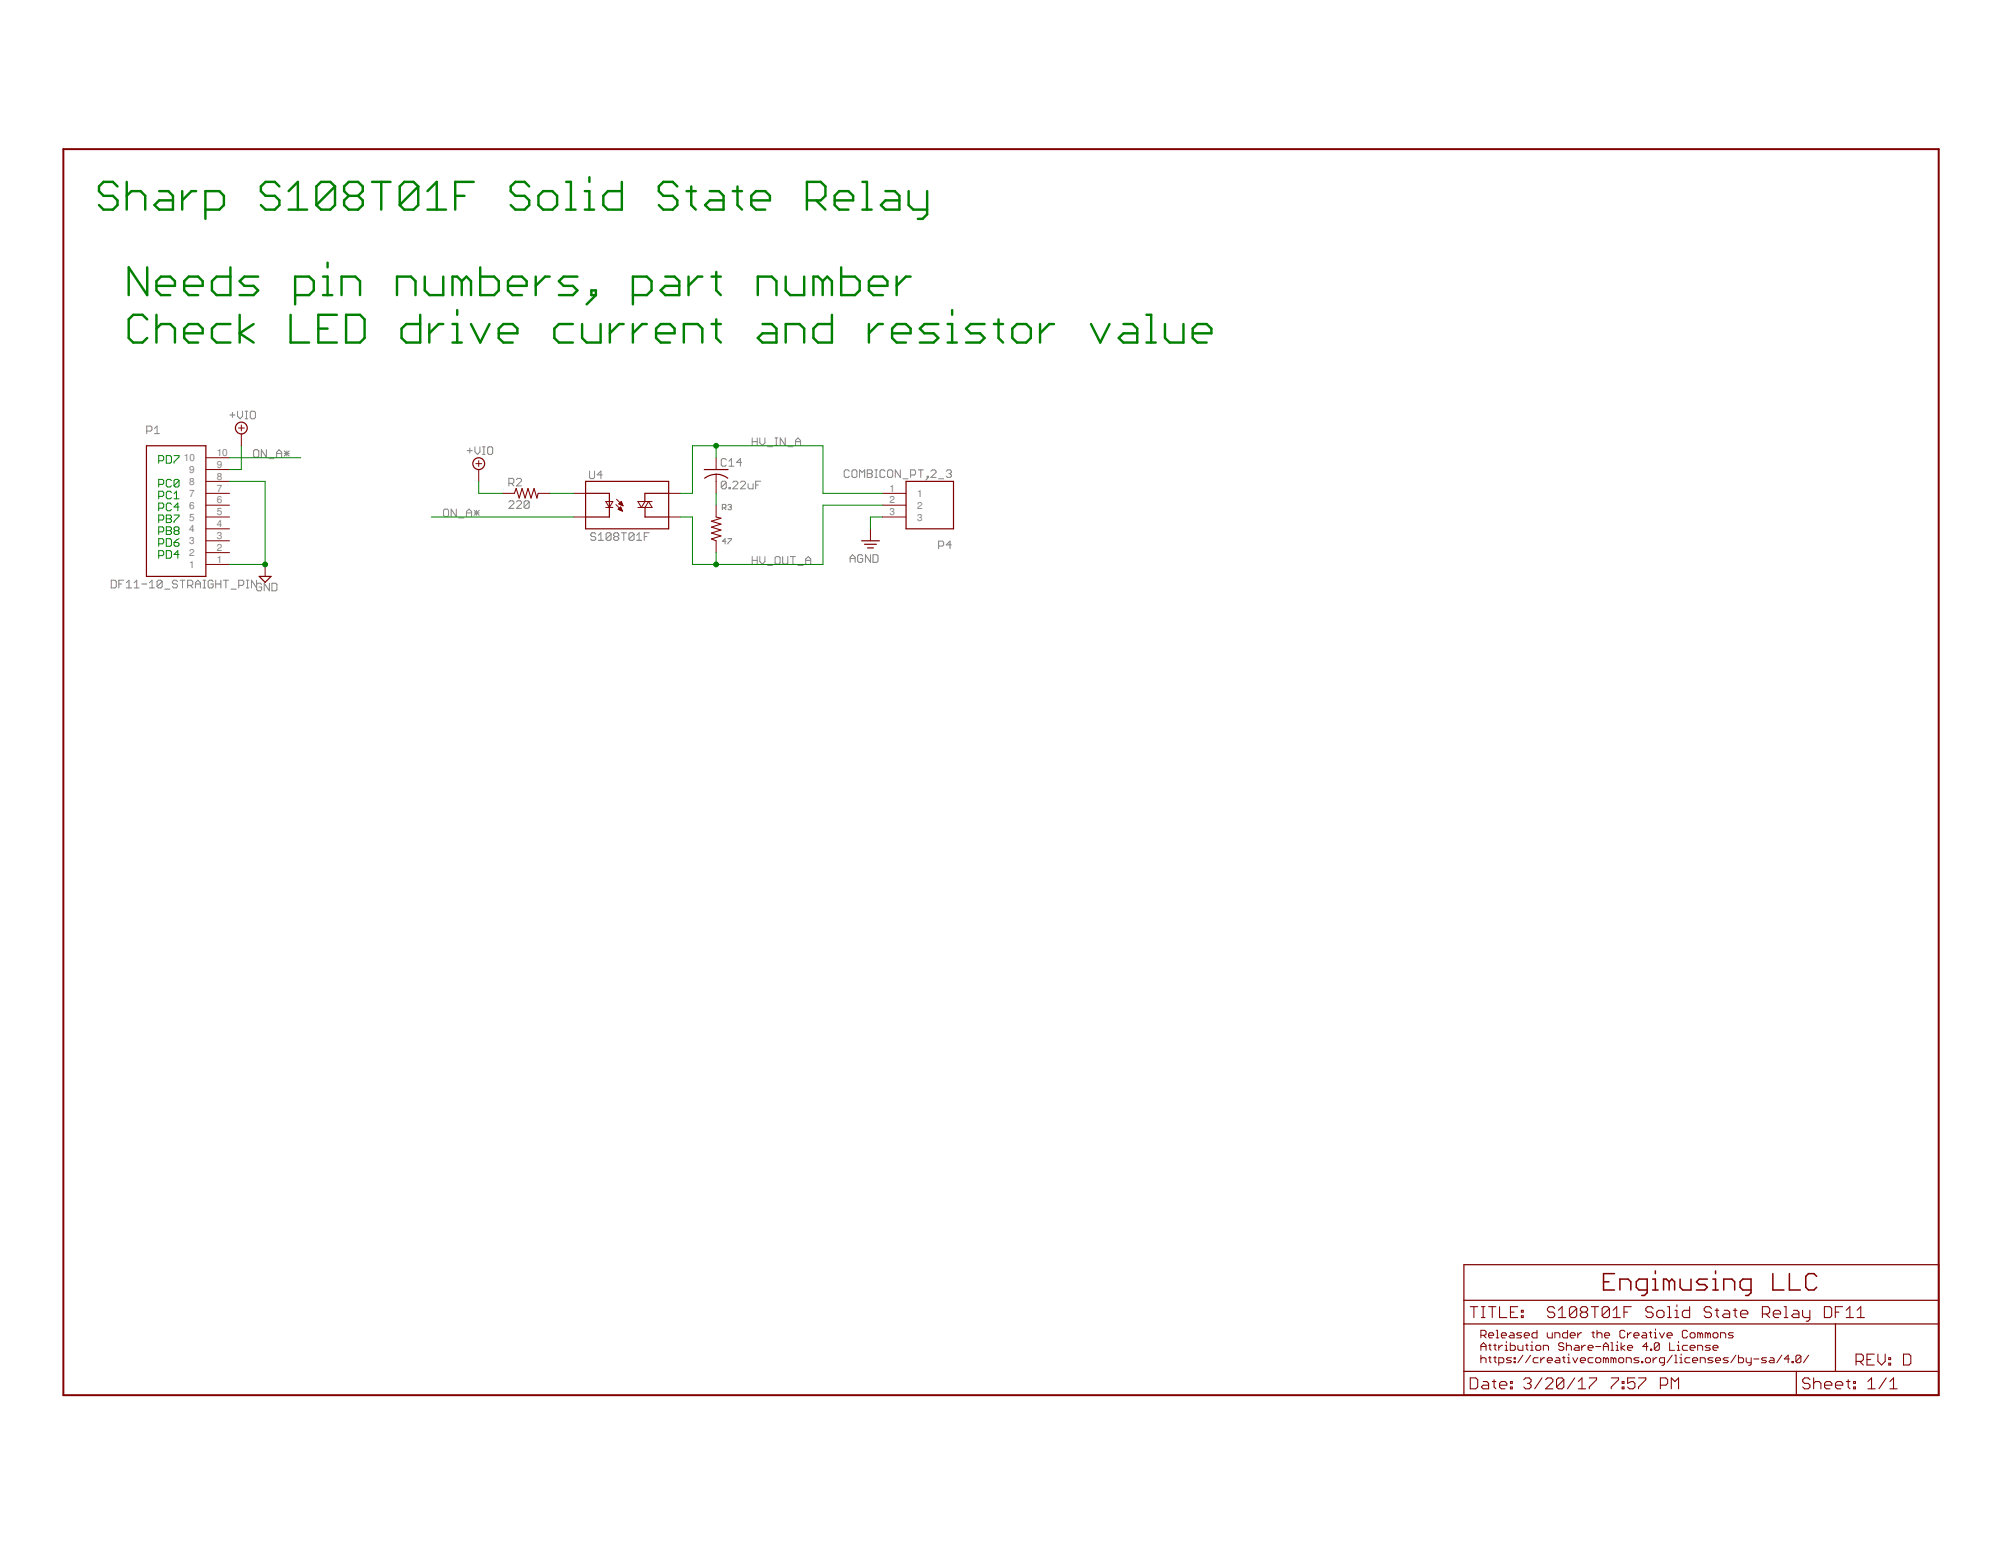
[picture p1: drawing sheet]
<svg xmlns="http://www.w3.org/2000/svg" width="279mm" height="216mm" viewBox="0 0 279 216" stroke-linecap="round" stroke-linejoin="round" font-family="sans-serif">
<defs><g id="words">
<g font-size="1.4" fill="#808080">
<text x="25.7" y="64.4">10</text>
<text x="30.3" y="65.3">9</text>
<text x="30.3" y="63.7">10</text>
<text x="26.4" y="71">6</text>
<text x="26.4" y="69.4">7</text>
<text x="26.4" y="67.7">8</text>
<text x="26.4" y="66.1">9</text>
<text x="30.3" y="72">5</text>
<text x="30.3" y="70.3">6</text>
<text x="30.3" y="68.7">7</text>
<text x="30.3" y="67">8</text>
<text x="124.2" y="68.7">1</text>
<text x="124.2" y="70.3">2</text>
<text x="124.2" y="72">3</text>
<text x="128" y="69.4">1</text>
<text x="128" y="71">2</text>
<text x="26.4" y="77.7">2</text>
<text x="26.4" y="76">3</text>
<text x="26.4" y="74.4">4</text>
<text x="26.4" y="72.7">5</text>
<text x="30.3" y="76.9">2</text>
<text x="30.3" y="75.3">3</text>
<text x="30.3" y="73.6">4</text>
<text x="128" y="72.7">3</text>
<text x="26.4" y="79.3">1</text>
<text x="30.3" y="78.6">1</text>
</g>
</g></defs>
<g fill="none" stroke="#808080" stroke-width=".14">
<path d="M21.6 59.8l.3-.3v1.1M32.1 58h.7M32.4 57.6v.7M33.2 57.4v.7l.3 .4 .4-.4v-.7M34.2 58.5h.4M34.2 57.4h.4M34.4 57.4v1.1M34.9 57.6l.2-.2h.4l.2 .2v.7l-.2 .2h-.4l-.2-.2zM20.5 60.2h.5l.2-.2v-.3l-.2-.2h-.5v1.1M21.6 60.6h.7M35.6 62.8h.3l.2 .2v.7l-.2 .2h-.3l-.2-.2v-.7zM37.2 62.8v1.1l-.7-1.1v1.1"/>
<path d="M37.5 64.1h.7M38.6 63.9v-.7l.4-.4 .3 .4v.7M38.6 63.3h.7M39.7 63.3h.7M39.7 63l.7 .7M40 63v.7M40.4 63l-.7 .7M62.1 71.1h.4l.1 .2v.7l-.1 .2h-.4l-.2-.2v-.7zM63.7 71.1v1.1l-.7-1.1v1.1M64.1 72.3h.7M65.1 72.2v-.8l.4-.3 .3 .3v.8M65.1 71.6h.7"/>
<path d="M65.2 62.9h.8M65.6 62.6v.7M66.2 71.6h.7M66.2 71.3l.7 .7M66.3 62.4v.7l.4 .4 .3-.4v-.7M66.5 71.3v.7M66.9 71.3l-.7 .7M67.4 63.5h.3M67.4 62.4h.3M67.6 62.4v1.1M68.1 62.6l.2-.2h.3l.2 .2v.7l-.2 .2h-.3l-.2-.2zM71.1 70.1l.1-.2h.4l.2 .2v.2l-.7 .7h.7"/>
<path d="M71.1 67.5h.5l.2-.2v-.3l-.2-.2h-.5v1.1M71.4 67.5l.4 .4M72.1 70.1l.2-.2h.3l.2 .2v.2l-.7 .7h.7M72.1 67l.2-.2h.3l.2 .2v.2l-.7 .7h.7M73.9 70.1v.7l-.2 .2h-.3l-.2-.2M73.9 70.1l-.2-.2h-.3l-.2 .2v.7M73.9 70.1l-.7 .7M82.3 65.8v.9l.2 .1h.3l.2-.1v-.9M83.2 74.6l-.2-.2h-.3l-.2 .2v.2l.2 .1h.3l.2 .2v.2l-.2 .2h-.3l-.2-.2M83.5 75.5h.8M83.5 74.8l.4-.4v1.1M84.1 66.3h-.7l.5-.5v1"/>
<path d="M85.3 74.6l-.1-.2h-.4l-.2 .2v.7M85.3 74.6v.7l-.1 .2h-.4l-.2-.2M85.3 74.6l-.7 .7M85.9 74.9l-.2-.1v-.2l.2-.2h.3l.2 .2v.2l-.2 .1M85.9 74.9h.3M85.9 74.9l-.2 .2v.2l.2 .2h.3l.2-.2v-.2l-.2-.2M86.8 74.4h.7M87.1 74.4v1.1M88.5 74.6l-.2-.2h-.3l-.2 .2v.7M88.5 74.6v.7l-.2 .2h-.3l-.2-.2M88.5 74.6l-.7 .7M88.9 75.5h.7"/>
<path d="M88.9 74.8l.3-.4v1.1M90 74.9h.3M90.7 74.4h-.7v1.1M100.9 70.9h.3l.2-.1v-.2l-.2-.2h-.3v.8M101.1 70.9l.3 .3M101.4 75.6h-.5l.3-.4v.8M101.4 64.2l-.2-.1h-.3l-.2 .1v.7l.2 .2h.3l.2-.2M101.4 67.4l-.2-.2h-.3l-.2 .2v.7M101.4 67.4v.7l-.2 .2h-.3l-.2-.2M101.4 67.4l-.7 .7M101.6 75.2h.5l-.5 .8M101.6 70.6l.1-.2h.3l.1 .2-.1 .2"/>
<path d="M101.8 64.4l.3-.3v1M101.8 68.1h.2v.2h-.2zM101.8 65.1h.7M101.9 70.8h.1M102 70.8l.1 .1-.1 .3h-.3l-.1-.1M102.3 67.4l.2-.2h.3l.2 .2v.1l-.7 .8h.7M103.4 67.4l.2-.2h.3l.2 .2v.1l-.7 .8h.7M103.5 64.6h-.7l.6-.5v1M104.5 67.5v.6l.1 .2h.6v-.8M105 61.2v1M105 77.7v1.1M105 78.3h.7"/>
<path d="M105 61.7h.7M105.5 67.7h.4M105.7 61.2v1M105.7 77.7v1.1M106.1 61.2v.6l.3 .4 .4-.4v-.6M106.1 77.7v.7l.3 .4 .4-.4v-.7M106.2 67.2h-.7v1.1M107.2 79h.7M107.2 62.4h.7M108.2 62.2h.4M108.2 61.2h.4M108.4 77.7h.4l.1 .2v.7l-.1 .2h-.4l-.2-.2v-.7z"/>
<path d="M108.4 61.2v1M109.3 77.7v.9l.2 .2h.3l.2-.2v-.9M109.6 61.2v1l-.7-1v1M110 62.4h.7M110.4 77.7h.7M110.7 77.7v1.1M111.1 61.7h.7M111.1 62.2v-.7l.3-.3 .4 .3v.7M111.4 79h.7M112.5 78.3h.7M112.5 78.8v-.7l.4-.4 .3 .4v.7M118.6 65.8l-.2-.2h-.3l-.2 .2v.7l.2 .2h.3l.2-.2"/>
<path d="M118.7 78.5v-.7l.3-.3 .4 .3v.7M118.7 78h.7M119.1 65.6h.4l.2 .2v.7l-.2 .2h-.4l-.1-.2v-.7zM120 66.7v-1.1l.4 .4 .3-.4v1.1M120.5 77.6l-.2-.1h-.4l-.1 .1v.8l.1 .1h.4l.2-.1v-.4h-.4M121.1 65.6h.5l.2 .2v.2l-.2 .1 .2 .2v.2l-.2 .2h-.5zM121.1 66.1h.5M121.5 77.5v1l-.7-1v1M121.9 77.5h.5l.2 .1v.8l-.2 .1h-.5zM122.2 65.6h.3M122.2 66.7h.3M122.3 65.6v1.1"/>
<path d="M123.6 65.8l-.2-.2h-.4l-.1 .2v.7l.1 .2h.4l.2-.2M124.1 65.6h.4l.2 .2v.7l-.2 .2h-.4l-.2-.2v-.7zM125.7 65.6v1.1l-.7-1.1v1.1M126.1 66.9h.7M127.1 66.3h.6l.1-.2v-.3l-.1-.2h-.6v1.1M128.2 65.6h.7M128.6 65.6v1.1M129.5 66.5h.1v.2h-.1zM129.6 66.7l-.3 .3M130 65.8l.2-.2h.3l.2 .2v.2l-.7 .7h.7M131.1 66.9h.7M131.1 76.3h.5l.2-.2v-.4l-.2-.1h-.5v1"/>
<path d="M132.1 65.8l.2-.2h.4l.1 .2v.2l-.1 .1M132.5 66.1h.2M132.7 66.1l.1 .2v.2l-.1 .2h-.4l-.2-.2M132.8 76.1h-.7l.6-.5v1M15.5 81h.6l.1 .2v.7l-.1 .2h-.6zM16.6 81.6h.4M17.3 81h-.7v1.1M17.7 82.1h.7M17.7 81.4l.3-.4v1.1M18.7 82.1h.7M18.7 81.4l.4-.4v1.1M19.8 81.6h.7"/>
<path d="M20.9 82.1h.7M20.9 81.4l.3-.4v1.1M22.6 81.2v.7l-.1 .2h-.4l-.2-.2M22.6 81.2l-.1-.2h-.4l-.2 .2v.7M22.6 81.2l-.7 .7M23 82.3h.7M24.8 81.2l-.2-.2h-.3l-.2 .2v.2l.2 .2h.3l.2 .1v.2l-.2 .2h-.3l-.2-.2M25.1 81h.7M25.5 81v1.1M26.2 81.7h.5l.2-.1v-.4l-.2-.2h-.5v1.1M26.6 81.7l.3 .4M27.3 81.6h.7"/>
<path d="M27.3 82.1v-.7l.3-.4 .4 .4v.7M28.3 82.1h.4M28.3 81h.4M28.5 81v1.1M29.8 81.2l-.2-.2h-.4l-.1 .2v.7l.1 .2h.4l.2-.2v-.3h-.4M30.1 81.6h.7M30.1 81v1.1M30.8 81v1.1M31.2 81h.7M31.5 81v1.1M32.3 82.3h.7M33.3 81.7h.6l.1-.1v-.4l-.1-.2h-.6v1.1"/>
<path d="M34.4 82.1h.4M34.4 81h.4M34.6 81v1.1M35.8 81v1.1l-.7-1.1v1.1M36.5 81.6l-.1-.2h-.4l-.2 .2v.7l.2 .2h.4l.1-.2v-.3h-.3M37.6 81.4v1.1l-.7-1.1v1.1M38 81.4h.5l.2 .2v.7l-.2 .2h-.5z"/>
</g>
<g fill="none" stroke="#800000" stroke-width=".15">
<path d="M71.8 68.9l.3-.7 .4 1.4 .4-1.4 .4 1.4 .4-1.4 .4 1.4 .5-1.4 .4 1.4 .1-.7M100 72.2l.7 .2-1.4 .4 1.4 .4-1.4 .4 1.4 .4-1.4 .4 1.4 .4-1.4 .5 .7 .2M205.3 192.4h.8l.2 .3v1l-.2 .3h-.8zM205.3 182.5h1M205.8 182.5v1.5M206.8 182.5h.5M206.8 184h.5M207.1 192.9h.5l.3 .3v.8h-.8l-.3-.3 .3-.3h.8M207.1 182.5v1.5M207.9 182.5h1M208.4 192.9h.5M208.4 182.5v1.5"/>
<path d="M208.6 192.7v1l.3 .3M209.4 193.4h1v-.2l-.3-.3h-.5l-.2 .3v.5l.2 .3h.5M209.4 182.5v1.5h1M210.9 193.7h.3v.3h-.3zM210.9 192.9h.3v.3h-.3zM210.9 183.2h.5M211.9 182.5h-1v1.5h1M212.4 183.7h.3v.3h-.3zM212.4 183h.3v.2h-.3zM212.8 192.7l.2-.3h.5l.3 .3v.2l-.3 .3M213.3 193.2h.2M213.5 193.2l.3 .2v.3l-.3 .3h-.5l-.2-.3"/>
<path d="M215.3 192.4l-1 1.6M215.8 192.7l.3-.3h.5l.2 .3v.2l-1 1.1h1M217.1 182.7l-.3-.2h-.5l-.2 .2v.3l.2 .2h.5l.3 .3v.2l-.3 .3h-.5l-.2-.3M217.6 184h1M217.6 183l.5-.5v1.5M218.4 192.7v1l-.3 .3h-.5l-.3-.3M218.4 192.7l-.3-.3h-.5l-.3 .3v1M218.4 192.7l-1.1 1M219.9 192.4l-1 1.6M220.2 182.7l-.3-.2h-.5l-.3 .2v1M220.2 182.7v1l-.3 .3h-.5l-.3-.3M220.2 182.7l-1.1 1"/>
<path d="M220.4 194h1M220.4 192.9l.5-.5v1.6M220.9 183.2l-.2 .3v.2l.2 .3h.5l.3-.3v-.2l-.3-.3M220.9 183.2l-.2-.2v-.3l.2-.2h.5l.3 .2v.3l-.3 .2M220.9 183.2h.5M221.9 192.4h1v.3l-1 1v.3M222.2 182.5h1M222.7 182.5v1.5M224.7 182.7l-1 1M224.7 182.7l-.2-.2h-.5l-.3 .2v1M224.7 182.7v1l-.2 .3h-.5l-.3-.3M225 192.4h1v.3l-1 1v.3"/>
<path d="M225.2 184h1.1M225.2 183l.5-.5v1.5M226.5 193.7h.3v.3h-.3zM226.5 192.9h.3v.3h-.3zM226.8 183.2h.5M227.8 182.5h-1v1.5M228.3 192.4h-1v.8l.5-.3h.2l.3 .3v.5l-.3 .3h-.5l-.2-.3M228.8 192.4h1v.3l-1 1v.3M230.8 182.7l-.2-.2h-.5l-.3 .2v.3l.3 .2h.5l.2 .3v.2l-.2 .3h-.5l-.3-.3M231.6 183h.5l.2 .2v.5l-.2 .3h-.5l-.3-.3v-.5zM231.8 193.4h.8l.3-.2v-.5l-.3-.3h-.8v1.6M232.9 182.5h.2v1.5"/>
<path d="M232.9 184h.5M233.4 194v-1.6l.5 .5 .5-.5v1.6M233.9 184h.5M233.9 183h.2v1M234.1 182.2v.3M235.9 182.5v1.5h-.7l-.3-.3v-.5l.3-.2h.7M239 182.7l-.3-.2h-.5l-.2 .2v.3l.2 .2h.5l.3 .3v.2l-.3 .3h-.5l-.2-.3M239.5 183h.5M239.7 182.7v1l.3 .3M240.7 183h.6l.2 .2v.8h-.8l-.2-.3 .2-.2h.8M242 183h.5M242.3 182.7v1l.2 .3"/>
<path d="M243 183.5h1.1v-.3l-.3-.2h-.5l-.3 .2v.5l.3 .3h.5M246.1 183.5h.7l.3-.3v-.5l-.3-.2h-.7v1.5M246.6 183.5l.5 .5M247.6 183.5h1v-.3l-.2-.2h-.5l-.3 .2v.5l.3 .3h.5M249.1 182.5h.3v1.5M249.1 184h.5M250.4 183h.5l.3 .2v.8h-.8l-.2-.3 .2-.2h.8M251.7 183v.7l.2 .3h.8M252.7 183v1.3l-.2 .2h-.3M252.7 192.7l-.2-.3h-.5l-.3 .3v.2l.3 .3h.5l.2 .2v.3l-.2 .3h-.5l-.3-.3M253.2 193.2l.3-.3h.5l.3 .3v.8M253.2 192.4v1.6"/>
<path d="M254.7 182.5h.8l.3 .2v1l-.3 .3h-.8zM254.8 193.4h1v-.2l-.3-.3h-.5l-.2 .3v.5l.2 .3h.5M256.3 183.2h.5M256.3 193.4h1v-.2l-.3-.3h-.5l-.2 .3v.5l.2 .3h.5M257.3 182.5h-1v1.5M257.8 184h1M257.8 183l.5-.5v1.5M257.8 192.9h.5M258.1 192.7v1l.2 .3M258.8 193.7h.3v.3h-.3zM258.8 192.9h.3v.3h-.3zM259.2 190.1h.7l.3-.2v-.5l-.3-.3h-.7v1.5"/>
<path d="M259.3 184h1M259.3 183l.5-.5v1.5M259.7 190.1l.5 .5M260.7 189.9h.5M260.8 194h1M260.8 192.9l.5-.5v1.6M261.7 189.1h-1v1.5h1M262.2 189.1v1l.5 .5 .5-.5v-1M263.4 192.4l-1 1.6M263.7 190.4h.3v.2h-.3zM263.7 189.6h.3v.3h-.3zM263.9 194h1"/>
<path d="M263.9 192.9l.5-.5v1.6M265.8 189.1h.8l.2 .3v1l-.2 .2h-.8z"/>
</g>
<g fill="none" stroke="#800000" stroke-width=".14">
<path d="M33.3 59.8h.8M33.7 59.4v.8M28.7 68.9h3.3M28.7 72.2h3.3M28.7 70.5h3.3M28.7 78.8h3.3M28.7 77.2h3.3M28.7 75.5h3.3M28.7 73.9h3.3M28.7 67.2h3.3M28.7 65.6h3.3M28.7 63.9h3.3"/>
<path d="M33.7 60.6v1.7M37 78.8v1.7M66.4 64.7h.9M66.8 64.3v.9M66.8 65.6v1.6M70.2 68.9h1.6M75.1 68.9h1.7M80.1 68.9h1.7M80.1 72.2h1.7M84.6 70h1l-.5 .9zM84.6 70.9h1M86 70.5l.9 .9"/>
<path d="M86.1 69.7l.9 .9M86.3 71.1l.4-.3 .2 .6M86.3 71.1l.6 .3M86.3 71.1h.5M86.4 70.4l.3-.4 .3 .6zM86.4 71h.4M86.4 70.4h.5M86.4 71.2h.4M86.5 70.3h.3M86.5 71h.2M86.5 70.4h.4M86.6 70.9h.1"/>
<path d="M86.6 70.2h.2M86.6 71.2h.2M86.6 70.8h.1M86.7 70.5h.2M86.7 70.1h.1M86.8 71.3h.1M86.8 70.6h.2M89.1 70.9h2l-.5-.9-.5 .9M90.1 70l-.5 .9-.5-.9h2M93.4 68.9h1.6M93.4 72.2h1.6M100 63.9v1.7"/>
<path d="M100 66.2v2.7M100 70.5v1.7M100 75.5v1.7M121.5 73.9v1.6M123.2 68.9h3.3M123.2 72.2h3.3M123.2 70.5h3.3M206.8 186.5h.5l.2-.2v-.4l-.2-.1h-.5v1M206.8 188.6v-.7l.3-.4 .4 .4v.7M206.8 189.3v1M206.8 189.8l.1-.2h.4l.2 .2v.5M206.8 188h.7"/>
<path d="M207.1 186.5l.4 .3M207.9 186.5h.7v-.2l-.2-.2h-.4l-.1 .2v.3l.1 .2h.4M207.9 187.9h.3M207.9 189.6h.3M208 187.7v.7l.2 .2M208 189.4v.7l.2 .2M208.6 187.9h.3M208.6 189.6h.3M208.7 187.7v.7l.2 .2M208.7 189.4v.7l.2 .2M208.9 185.8h.2v1M208.9 186.8h.4"/>
<path d="M209.3 187.9v.7M209.3 190.3h.5l.2-.2v-.3l-.2-.2h-.5v1.1M209.6 186.5h.7v-.2l-.1-.2h-.4l-.2 .2v.3l.2 .2h.4M209.8 187.9h-.2l-.3 .3M210.2 187.9h.1v.7M210.2 188.6h.3M210.3 187.3v.2M210.9 186.1h.3l.2 .2v.5h-.5l-.2-.2 .2-.1h.5M210.9 187.5v1.1h.5l.2-.2v-.4l-.2-.1h-.5M211.1 189.6h-.6l-.2 .2 .2 .2h.4l.2 .1-.2 .2h-.6M211.4 189.6h.2v.2h-.2zM211.4 190.1h.2v.2h-.2z"/>
<path d="M211.9 187.9v.5l.2 .2h.5v-.7M212.5 186.1h-.6l-.1 .2 .1 .2h.4l.2 .1-.2 .2h-.5M212.6 189.3l-.7 1M212.8 186.5h.8v-.2l-.2-.2h-.4l-.2 .2v.3l.2 .2h.4M213 187.9h.4M213.2 187.7v.7l.2 .2M213.7 187.9h.2v.7M213.7 188.6h.4M213.7 189.3l-.7 1M213.9 187.3v.2M214.6 185.8v1h-.5l-.2-.2v-.3l.2-.2h.5M214.6 187.9h.4l.1 .1v.4l-.1 .2h-.4l-.2-.2v-.4z"/>
<path d="M214.8 189.6h-.6l-.1 .2v.3l.1 .2h.6M215.1 189.6v.7M215.5 188.6v-.7h.5l.2 .1v.6M215.7 189.6h-.2l-.4 .4M216 186.1v.5l.2 .2h.5v-.7M216 190h.7v-.2l-.1-.2h-.4l-.2 .2v.3l.2 .2h.4M217.1 186.8v-.7h.5l.2 .2v.5M217.3 189.6h.3l.2 .2v.5h-.5l-.2-.2 .2-.1h.5M218.2 189.6h.3M218.4 187.7l-.2-.2h-.4l-.2 .2v.2l.2 .1h.4l.2 .2v.2l-.2 .2h-.4l-.2-.2M218.4 189.4v.7l.1 .2M218.7 188l.2-.1h.3l.2 .1v.6"/>
<path d="M218.7 187.5v1.1M218.9 185.8v1h-.5l-.2-.2v-.3l.2-.2h.5M218.9 189.6h.2v.7M218.9 190.3h.3M219.1 189.1v.2M219.2 186.5h.7v-.2l-.1-.2h-.4l-.2 .2v.3l.2 .2h.4M219.6 189.6l.3 .7 .4-.7M219.9 187.9h.4l.2 .1v.6h-.6l-.1-.2 .1-.2h.6M220.3 186.1v.7M220.7 190h.7v-.2l-.2-.2h-.3l-.2 .2v.3l.2 .2h.3M220.8 186.1h-.1l-.4 .4M220.9 187.9v.7"/>
<path d="M221.4 187.9h-.2l-.3 .3M221.7 188.2h.7v-.2l-.1-.1h-.4l-.2 .1v.4l.2 .2h.4M222.3 186.1h.3M222.4 185.9v.7l.2 .2M222.4 189.6h-.5l-.2 .2v.3l.2 .2h.5M222.8 188h.7M223 189.6h.3l.2 .2v.3l-.2 .2h-.3l-.2-.2v-.3zM223 186.3l.2-.2h.3l.2 .2v.5M223 185.8v1M223.9 188h.7M223.9 188.6v-.7l.3-.4 .4 .4v.7M224 186.5h.7v-.2l-.1-.2h-.4l-.2 .2v.3l.2 .2h.4"/>
<path d="M224.2 189.8l-.2-.2h-.1v.7M224.2 189.8l.2-.2 .2 .2v.5M224.2 189.8v.5M224.9 188.6h.4M224.9 187.5h.2v1.1M225.3 189.8l-.2-.2h-.2v.7M225.3 189.8v.5M225.3 189.8l.2-.2 .1 .2v.5M225.7 187.9h.1v.7M225.7 188.6h.3M225.8 187.3v.2M226.2 189.6h.3l.2 .2v.3l-.2 .2h-.3l-.2-.2v-.3z"/>
<path d="M226.4 187.5v1.1M226.9 185.9l-.2-.1h-.3l-.2 .1v.7l.2 .2h.3l.2-.2M226.9 187.9l-.5 .3 .5 .4M227.1 190.3v-.7h.5l.2 .2v.5M227.2 186.1v.7M227.2 188.2h.8v-.2l-.2-.1h-.4l-.2 .1v.4l.2 .2h.4M227.8 186.1h-.2l-.4 .4M228.1 186.5h.8v-.2l-.2-.2h-.4l-.2 .2v.3l.2 .2h.4M228.9 189.6h-.6l-.2 .2 .2 .2h.4l.2 .1-.2 .2h-.6M229.2 190.1h.2v.2h-.2zM229.4 186.1h.3l.2 .2v.5h-.5l-.2-.2 .2-.1h.5M229.7 189.8l.2-.2h.4l.2 .2v.3l-.2 .2h-.4l-.2-.2z"/>
<path d="M230.1 188h-.7l.5-.5v1.1M230.3 186.1h.3M230.5 185.9v.7l.1 .2M230.5 188.4h.1v.2h-.1zM230.8 189.6v.7M231 186.8h.4M231 186.1h.2v.7M231.2 185.6v.2M231.4 189.6h-.2l-.4 .4M231.7 187.7v.7l-.2 .2h-.3l-.2-.2M231.7 187.7l-.2-.2h-.3l-.2 .2v.7M231.7 187.7l-.7 .7"/>
<path d="M231.7 186.1l.4 .7 .3-.7M232.4 190.3h-.5l-.2-.2v-.3l.2-.2h.5v.9l-.2 .2h-.1M232.8 186.5h.7v-.2l-.2-.2h-.3l-.2 .2v.3l.2 .2h.3M233.1 187.5v1.1h.7M233.5 189.3l-.7 1M233.8 190.3h.4M233.8 189.3h.2v1M234.2 187.9h.2v.7M234.2 188.6h.3M234.4 187.3v.2M234.5 189.6h.2v.7M234.5 190.3h.4"/>
<path d="M234.7 189.1v.2M235.6 185.9l-.2-.1h-.3l-.2 .1v.7l.2 .2h.3l.2-.2M235.6 187.9h-.5l-.2 .1v.4l.2 .2h.5M236 189.6h-.6l-.1 .2v.3l.1 .2h.6M236 188.2h.7v-.2l-.2-.1h-.3l-.2 .1v.4l.2 .2h.3M236.2 186.1h.3l.2 .2v.3l-.2 .2h-.3l-.2-.2v-.3zM236.3 190h.7v-.2l-.1-.2h-.4l-.2 .2v.3l.2 .2h.4M237 188.6v-.7h.6l.1 .1v.6M237.4 186.3l-.2-.2h-.2v.7M237.4 186.3v.5M237.4 190.3v-.7h.5l.2 .2v.5M237.4 186.3l.2-.2 .1 .2v.5"/>
<path d="M238.5 186.3l-.2-.2h-.2v.7M238.5 186.3v.5M238.5 186.3l.2-.2 .1 .2v.5M238.8 187.9h-.5l-.2 .1 .2 .2h.4l.1 .2-.1 .2h-.6M239.2 188.2h.7v-.2l-.2-.1h-.3l-.2 .1v.4l.2 .2h.3M239.2 189.6h-.5l-.2 .2 .2 .2h.3l.2 .1-.2 .2h-.5M239.4 186.1h.3l.2 .2v.3l-.2 .2h-.3l-.2-.2v-.3zM239.5 190h.7v-.2l-.1-.2h-.4l-.2 .2v.3l.2 .2h.4M240.2 186.8v-.7h.6l.2 .2v.5M241.3 189.6h-.5l-.2 .2 .2 .2h.3l.2 .1-.2 .2h-.5M242 186.1h-.5l-.2 .2 .2 .2h.4l.1 .1-.1 .2h-.6M242.4 189.3l-.7 1"/>
<path d="M242.7 189.3v1h.6l.2-.2v-.3l-.2-.2h-.6M243.8 189.6v.5l.2 .2h.5M244.5 189.6v.9l-.2 .2h-.1M244.9 189.8h.7M246.7 189.6h-.6l-.1 .2 .1 .2h.4l.2 .1-.2 .2h-.5M247.2 189.6h.3l.2 .2v.5h-.5l-.2-.2 .2-.1h.5M248.8 189.3l-.7 1M249.9 189.8h-.7l.5-.5v1M250.2 190.1h.2v.2h-.2zM251.5 189.4v.7l-.2 .2h-.4l-.1-.2M251.5 189.4l-.2-.1h-.4l-.1 .1v.7M251.5 189.4l-.7 .7"/>
<path d="M252.5 189.3l-.7 1"/>
</g>
<g fill="none" stroke="#800000" stroke-width=".17">
<path d="M20.4 62.3h8.3v18.2h-8.3zM81.8 67.2h11.6v6.7h-11.6zM81.8 68.9h3.3v3.3h-3.3M90 68.9v1.1M90.1 68.9h3.3M90.1 70.9v1.3h3.3M98.3 65.6h3.4M98.4 66.8a2.66 2.66 0 0 1 3.2 0M120.3 75.5h2.5M120.7 76h1.7M121.1 76.5h.9M126.5 67.2h6.6v6.7h-6.6z"/>
<path d="M36.2 80.5h1.6l-.8 .8zM204.4 176.6h66.3v18.2h-66.3zM204.4 184.9h66.3M204.4 191.5h66.3M204.4 181.6h66.3M250.8 191.5v3.3M256.3 184.9v6.6"/>
<circle cx="33.7" cy="59.8" r=".83"/>
<circle cx="66.8" cy="64.7" r=".83"/>
</g>
<path d="M8.8 20.8h261.9v174h-261.9z" fill="none" stroke="#800000" stroke-width=".28"/>
<g fill="none" stroke="#800000" stroke-width=".21">
<path d="M223.9 179h.8M225.4 177.9h-1.5v2.2h1.5M230.8 178.6h.3v1.5M231.1 177.5v.4M233.1 179l-.4-.4h-.4v1.5M233.1 179v1.1M233.1 179l.3-.4 .4 .4v1.1M234.6 178.6v1.2l.4 .3h1.1v-1.5M238.4 178.6h-1.1l-.4 .4 .4 .4h.7l.4 .4-.4 .3h-1.1M239.2 178.6h.3v1.5M239.5 177.5v.4M247.5 177.9v2.2h1.6"/>
<path d="M249.9 177.9v2.2h1.5M253.7 178.2l-.4-.3h-.8l-.4 .3v1.6l.4 .3h.8l.4-.3M226.2 180.1v-1.5h1.1l.4 .4v1.1M230 180.1h-1.1l-.4-.3v-.8l.4-.4h1.1v1.9l-.4 .4h-.4M230.8 180.1h.7M239.2 180.1h.7M240.7 180.1v-1.5h1.1l.4 .4v1.1M244.5 180.1h-1.1l-.4-.3v-.8l.4-.4h1.1v1.9l-.4 .4h-.4"/>
</g>
<g fill="none" stroke="#008000" stroke-width=".34">
<path d="M16.4 26l-.6-.6h-1.3l-.7 .6v.7l.7 .6h1.3l.6 .7v.6l-.6 .7h-1.3l-.7-.7M17.7 27.3l.7-.6h1.2l.7 .6v2M17.7 25.4v3.9M20.6 37.3v3.9l-2.6-3.9v3.9M21.8 39.9h2.6v-.6l-.6-.7h-1.3l-.7 .7v1.3l.7 .6h1.3M22.2 26.7h1.3l.7 .6v2h-2l-.6-.7 .6-.6h2M25.4 26.7v2.6M25.7 39.9h2.6v-.6l-.6-.7h-1.3l-.7 .7v1.3l.7 .6h1.3M27.4 26.7h-.7l-1.3 1.3M28.7 29.3h1.9l.7-.7v-1.3l-.7-.6h-1.9v3.9M32.2 37.3v3.9h-2l-.6-.6v-1.3l.6-.7h2M36 38.6h-1.9l-.6 .7 .6 .6h1.3l.6 .7-.6 .6h-1.9"/>
<path d="M39 26l-.6-.6h-1.3l-.7 .6v.7l.7 .6h1.3l.6 .7v.6l-.6 .7h-1.3l-.7-.7M40.3 29.3h2.6M40.3 26.7l1.3-1.3v3.9M45.1 38.6h.6v2.6M45.7 36.7v.6M46.8 26l-.7-.6h-1.3l-.6 .6v2.6M46.8 26v2.6l-.7 .7h-1.3l-.6-.7M46.8 26l-2.6 2.6M48.7 27.3l-.7-.6v-.7l.7-.6h1.3l.7 .6v.7l-.7 .6M48.7 27.3h1.3M48.7 27.3l-.7 .7v.6l.7 .7h1.3l.7-.7v-.6l-.7-.7M51.9 25.4h2.6"/>
<path d="M53.2 25.4v3.9M58.4 26l-.7-.6h-1.2l-.7 .6v2.6M58.4 26v2.6l-.7 .7h-1.2l-.7-.7M58.4 26l-2.6 2.6M59.3 38.6v2l.7 .6h1.9v-2.6M59.7 29.3h2.6M59.7 26.7l1.3-1.3v3.9M63.6 27.3h1.3M64.5 39.3l-.7-.7h-.6v2.6M64.5 39.3v1.9M64.5 39.3l.6-.7 .7 .7v1.9M66.1 25.4h-2.5v3.9"/>
<path d="M67.1 37.3v3.9h1.9l.6-.6v-1.3l-.6-.7h-1.9M70.9 39.9h2.6v-.6l-.6-.7h-1.3l-.7 .7v1.3l.7 .6h1.3M73.9 26l-.6-.6h-1.3l-.7 .6v.7l.7 .6h1.3l.6 .7v.6l-.6 .7h-1.3l-.7-.7M74.8 38.6v2.6M75.8 26.7h1.3l.7 .6v1.3l-.7 .7h-1.3l-.6-.7v-1.3zM76.8 38.6h-.7l-1.3 1.3M79.1 25.4h.6v3.9M79.1 29.3h1.3M80.6 38.6h-1.9l-.7 .7 .7 .6h1.3l.6 .7-.6 .6h-2M81.7 29.3h1.3M81.7 26.7h.6v2.6M82.3 24.7v.7"/>
<path d="M86.8 25.4v3.9h-1.9l-.7-.7v-1.3l.7-.6h1.9M92.9 38.6h1.3l.6 .7v1.9h-1.9l-.7-.6 .7-.7h1.9M94.6 26l-.7-.6h-1.3l-.6 .6v.7l.6 .6h1.3l.7 .7v.6l-.7 .7h-1.3l-.6-.7M95.9 26.7h1.3M96.1 38.6v2.6M96.5 26v2.6l.7 .7M98.1 38.6h-.7l-1.3 1.3M99.1 26.7h1.3l.6 .6v2h-1.9l-.7-.7 .7-.6h1.9M99.4 38.6h1.2M100 38v2.6l.6 .6M102.3 26.7h1.3M103 26v2.6l.6 .7"/>
<path d="M104.9 28h2.6v-.7l-.7-.6h-1.2l-.7 .6v1.3l.7 .7h1.2M109.7 38.6v2l.6 .6h2v-2.6M112.7 28h1.9l.7-.7v-1.3l-.7-.6h-1.9v3.9M114 28l1.3 1.3M114.9 39.3l-.7-.7h-.6v2.6M114.9 39.3v1.9M114.9 39.3l.6-.7 .7 .7v1.9M116.5 28h2.6v-.7l-.6-.6h-1.3l-.7 .6v1.3l.7 .7h1.3M117.5 37.3v3.9h1.9l.6-.6v-1.3l-.6-.7h-1.9M120.4 25.4h.7v3.9M120.4 29.3h1.3M121.3 39.9h2.6v-.6l-.6-.7h-1.3l-.7 .7v1.3l.7 .6h1.3"/>
<path d="M123.6 26.7h1.3l.7 .6v2h-2l-.6-.7 .6-.6h2M125.2 38.6v2.6M126.9 26.7v1.9l.6 .7h2M127.1 38.6h-.6l-1.3 1.3M129.5 26.7v3.2l-.7 .7h-.6M20.6 44.6l-.7-.6h-1.3l-.6 .6v2.6l.6 .6h1.3l.7-.6M21.8 44v3.8M21.8 45.9l.7-.6h1.3l.6 .6v1.9M25.7 46.5h2.6v-.6l-.6-.6h-1.3l-.7 .6v1.3l.7 .6h1.3M32.2 45.3h-2l-.6 .6v1.3l.6 .6h2M33.5 44v3.8M35.4 45.3l-1.9 1.2 1.9 1.3"/>
<path d="M40.6 44v3.8h2.6M41.2 41.2h2l.6-.6v-1.3l-.6-.7h-2v3.9M44.4 45.9h1.3M45.1 41.2h1.3M47 44h-2.6v3.8h2.6M47.7 41.2v-2.6h1.9l.7 .7v1.9M48.3 44h2l.6 .6v2.6l-.6 .6h-2zM55.4 41.2v-2.6h2l.6 .7v1.9M58.7 44v3.8h-2l-.6-.6v-1.3l.6-.6h2M59.9 45.3v2.5M61.9 45.3h-.6l-1.4 1.2M63.2 47.8h1.3"/>
<path d="M63.2 45.3h.6v2.5M63.8 43.3v.7M65.8 45.3l1.3 2.5 1.2-2.5M69.6 46.5h2.6v-.6l-.6-.6h-1.3l-.7 .6v1.3l.7 .6h1.3M80 45.3h-2l-.6 .6v1.3l.6 .6h2M81.3 45.3v1.9l.6 .6h2v-2.5M82.6 40.6h.6v.6h-.6zM83.2 41.2l-1.3 1.3M85.2 45.3v2.5M87.1 45.3h-.7l-1.2 1.2M88.4 41.2h1.9l.7-.6v-1.3l-.7-.7h-1.9v3.9M88.4 45.3v2.5"/>
<path d="M90.3 45.3h-.6l-1.3 1.2M91.6 46.5h2.6v-.6l-.6-.6h-1.3l-.7 .6v1.3l.7 .6h1.3M95.5 47.8v-2.5h1.9l.7 .6v1.9M99.4 45.3h1.2M100 44.6v2.6l.6 .6M105.8 41.2v-2.6h2l.6 .7v1.9M106.5 45.3h1.3l.6 .6v1.9h-1.9l-.7-.6 .7-.7h1.9M109.7 47.8v-2.5h1.9l.7 .6v1.9M116.2 44v3.8h-2l-.6-.6v-1.3l.6-.6h2M121.3 45.3v2.5M123.3 45.3h-.7l-1.3 1.2M124.6 46.5h2.5v-.6l-.6-.6h-1.3l-.6 .6v1.3l.6 .6h1.3"/>
<path d="M131 45.3h-1.9l-.7 .6 .7 .6h1.3l.6 .7-.6 .6h-2M132.3 47.8h1.3M132.3 45.3h.6v2.5M132.9 43.3v.7M137.5 45.3h-2l-.6 .6 .6 .6h1.3l.7 .7-.7 .6h-1.9M138.8 45.3h1.3M139.4 44.6v2.6l.7 .6M141.4 45.9l.6-.6h1.3l.6 .6v1.3l-.6 .6h-1.3l-.6-.6zM145.2 45.3v2.5M147.2 45.3h-.7l-1.3 1.2M152.3 45.3l1.3 2.5 1.3-2.5M156.9 45.3h1.3l.6 .6v1.9h-1.9l-.7-.6 .7-.7h1.9"/>
<path d="M160.1 44h.6v3.8M160.1 47.8h1.3M162.7 45.3v1.9l.6 .6h1.9v-2.5M166.5 46.5h2.6v-.6l-.6-.6h-1.3l-.7 .6v1.3l.7 .6h1.3"/>
</g>
<g fill="none" stroke="#008000" stroke-width=".14">
<path d="M22.2 64.3h.5l.2-.1v-.4l-.2-.2h-.5v1.1M22.2 67.6h.5l.2-.1v-.4l-.2-.1h-.5v1M22.2 69.3h.5l.2-.2v-.3l-.2-.2h-.5v1.1M22.2 71h.5l.2-.2v-.4l-.2-.1h-.5v1M22.2 72.6h.5l.2-.1v-.4l-.2-.2h-.5v1.1M22.2 74.3h.5l.2-.2v-.4l-.2-.1h-.5v1M22.2 75.9h.5l.2-.1v-.4l-.2-.2h-.5v1.1M22.2 77.6h.5l.2-.2v-.3l-.2-.2h-.5v1.1M23.2 76.9h.5l.2 .2v.7l-.2 .2h-.5zM23.2 63.6h.5l.2 .2v.7l-.2 .2h-.5zM23.2 71.9h.5l.2 .2v.2l-.2 .2 .2 .1v.2l-.2 .2h-.5zM23.2 73.6h.5l.2 .1v.2l-.2 .2 .2 .2v.2l-.2 .1h-.5z"/>
<path d="M23.2 75.2h.5l.2 .2v.7l-.2 .2h-.5zM23.2 74.1h.5M23.2 72.5h.5M23.9 67.1l-.2-.1h-.3l-.2 .1v.7l.2 .2h.3l.2-.2M23.9 68.8l-.2-.2h-.3l-.2 .2v.7l.2 .2h.3l.2-.2M23.9 70.4l-.2-.1h-.3l-.2 .1v.7l.2 .2h.3l.2-.2M24.3 75.8h.5l.2 .1v.2l-.2 .2h-.3l-.2-.2zM24.3 63.6h.7v.2l-.7 .7v.2M24.3 71.9h.7v.2l-.7 .7v.2M24.3 69.7h.7M24.3 69l.3-.4v1.1M24.5 74.1l-.2-.2v-.2l.2-.1h.3l.2 .1v.2l-.2 .2"/>
<path d="M24.5 74.1l-.2 .2v.2l.2 .1h.3l.2-.1v-.2l-.2-.2M24.5 74.1h.3M25 77.4h-.7l.5-.5v1.1M25 70.8h-.7l.5-.5v1M25 75.2l-.7 .6M25 67.1l-.2-.1h-.3l-.2 .1v.7M25 67.1v.7l-.2 .2h-.3l-.2-.2M25 67.1l-.7 .7M32 67.2h5v11.6h-5M32 63.9h10M33.7 62.3v3.3h-1.7M60.2 72.2h19.9"/>
<path d="M66.8 67.2v1.7h3.4M76.8 68.9h3.3M95 68.9h1.7v-6.6h18.2v6.6h8.3M100 62.3v1.6M100 68.9v1.6M100 77.2v1.6M123.2 70.5h-8.3v8.3h-18.2v-6.6h-1.7M123.2 72.2h-1.7v1.7"/>
</g>
<g fill="#008000" stroke="#008000" stroke-width=".14">
<circle cx="100" cy="78.8" r=".34"/>
<circle cx="100" cy="62.3" r=".34"/>
<circle cx="37" cy="78.8" r=".34"/>
</g>
<use href="#words"/>
</svg>
